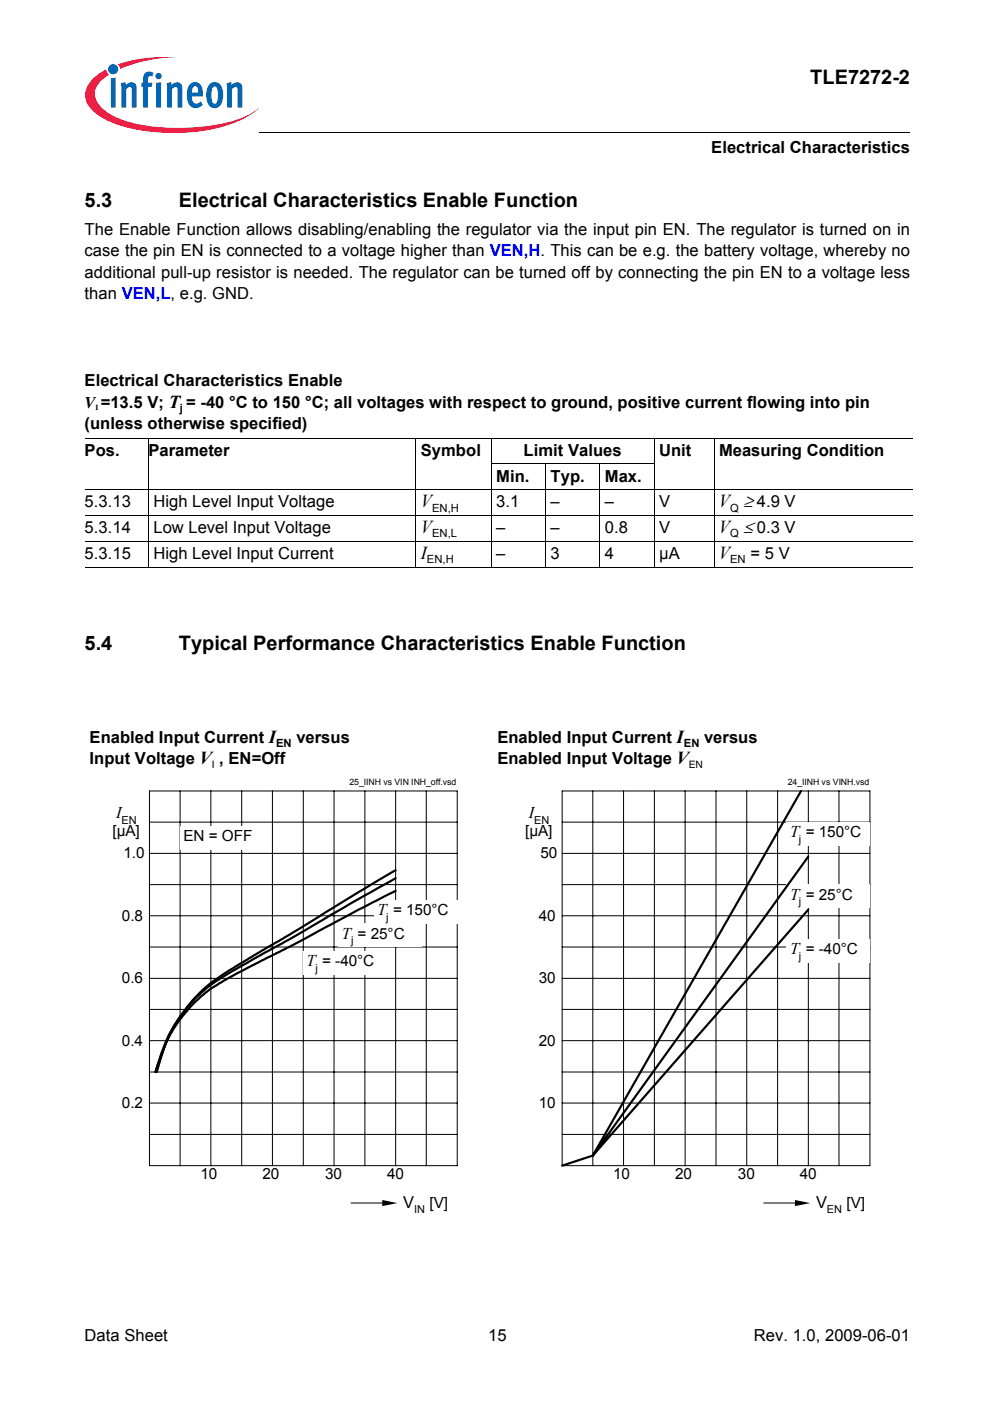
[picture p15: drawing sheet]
<svg xmlns="http://www.w3.org/2000/svg" width="210mm" height="297mm" viewBox="0 0 210 297" stroke-linecap="round" stroke-linejoin="round" font-family="sans-serif">
<defs><g id="words">
<g font-size="4.2">
<text x="171.8" y="17.8">TLE7272-2</text>
<text x="17.9" y="43.8">5.3</text>
<text x="37.9" y="43.8">Electrical Characteristics Enable Function</text>
<text x="17.9" y="137.9">5.4</text>
<text x="37.9" y="137.9">Typical Performance Characteristics Enable Function</text>
</g>
<g font-size="3.9">
<text x="89.2" y="107.6">V</text>
<text x="152.4" y="107.6">V ≥ 4.9 V</text>
<text x="89.2" y="113">V</text>
<text x="152.4" y="113">V ≤ 0.3 V</text>
<text x="89.2" y="118.5">I</text>
<text x="152.4" y="118.5">V</text>
</g>
<g font-size="3.5">
<text x="150.8" y="32.5">Electrical Characteristics</text>
<text x="17.9" y="49.7">The Enable Function allows disabling/enabling the regulator via the input pin EN. The regulator is turned on in</text>
<text x="17.9" y="54.3">case the pin EN is connected to a voltage higher than VEN,H. This can be e.g. the battery voltage, whereby no</text>
<text x="17.9" y="58.9">additional pull-up resistor is needed. The regulator can be turned off by connecting the pin EN to a voltage less</text>
<text x="17.9" y="63.5">than VEN,L, e.g. GND.</text>
<text x="17.9" y="81.8">Electrical Characteristics Enable</text>
<text x="17.9" y="86.4">V =13.5 V; T = -40 °C to 150 °C; all voltages with respect to ground, positive current flowing into pin</text>
<text x="17.9" y="91">(unless otherwise specified)</text>
<text x="17.9" y="96.6">Pos.</text>
<text x="31.5" y="96.6">Parameter</text>
<text x="89.2" y="96.6">Symbol</text>
<text x="111" y="96.6">Limit Values</text>
<text x="139.8" y="96.6">Unit</text>
<text x="152.4" y="96.6">Measuring Condition</text>
<text x="17.9" y="107.6">5.3.13</text>
<text x="32.5" y="107.6">High Level Input Voltage</text>
<text x="105.2" y="107.6">3.1</text>
<text x="105.2" y="102.1">Min.</text>
<text x="116.7" y="107.6">–</text>
<text x="116.7" y="102.1">Typ.</text>
<text x="128.2" y="107.6">–</text>
<text x="128.3" y="102.1">Max.</text>
<text x="139.8" y="107.6">V</text>
<text x="17.9" y="113">5.3.14</text>
<text x="32.5" y="113">Low Level Input Voltage</text>
<text x="105.2" y="113">–</text>
<text x="116.7" y="113">–</text>
<text x="128.2" y="113">0.8</text>
<text x="139.8" y="113">V</text>
<text x="17.9" y="118.5">5.3.15</text>
<text x="32.5" y="118.5">High Level Input Current</text>
<text x="105.2" y="118.5">–</text>
<text x="116.7" y="118.5">3</text>
<text x="128.2" y="118.5">4</text>
<text x="139.8" y="118.5">µA</text>
<text x="159.1" y="118.5">= 5 V</text>
<text x="19" y="157.5">Enabled Input Current I</text>
<text x="62.8" y="157.5">versus</text>
<text x="105.5" y="157.5">Enabled Input Current I</text>
<text x="149.3" y="157.5">versus</text>
<text x="19" y="162.1">Input Voltage V , EN=Off</text>
<text x="105.5" y="162.1">Enabled Input Voltage V</text>
<text x="24.6" y="173.5">I</text>
<text x="112.1" y="173.5">I</text>
<text x="167.5" y="177.5">T = 150°C</text>
<text x="167.5" y="190.8">T = 25°C</text>
<text x="80" y="194.1">T = 150°C</text>
<text x="72.5" y="199.1">T = 25°C</text>
<text x="167.5" y="202.4">T = -40°C</text>
<text x="65" y="204.8">T = -40°C</text>
<text x="85.5" y="256">V</text>
<text x="173" y="256">V</text>
<text x="17.9" y="284.4">Data Sheet</text>
<text x="103.5" y="284.4">15</text>
<text x="159.8" y="284.4">Rev. 1.0, 2009-06-01</text>
</g>
<g font-size="3.2">
<text x="23.9" y="177.1">[µA]</text>
<text x="38.9" y="178.3">EN = OFF</text>
<text x="111.4" y="177.1">[µA]</text>
<text x="26.2" y="182">1.0</text>
<text x="114.6" y="182">50</text>
<text x="25.9" y="195.2">0.8</text>
<text x="114.3" y="195.2">40</text>
<text x="25.9" y="208.5">0.6</text>
<text x="114.3" y="208.5">30</text>
<text x="25.9" y="221.7">0.4</text>
<text x="114.3" y="221.7">20</text>
<text x="25.9" y="235">0.2</text>
<text x="114.3" y="235">10</text>
<text x="42.5" y="250">10</text>
<text x="55.7" y="250">20</text>
<text x="69" y="250">30</text>
<text x="82.1" y="250">40</text>
<text x="130" y="250">10</text>
<text x="143.2" y="250">20</text>
<text x="156.5" y="250">30</text>
<text x="169.6" y="250">40</text>
<text x="91.1" y="256">[V]</text>
<text x="179.5" y="256">[V]</text>
</g>
<g font-size="2.4">
<text x="38.1" y="87.3">j</text>
<text x="91.6" y="108.5">EN,H</text>
<text x="91.6" y="113.9">EN,L</text>
<text x="154.8" y="108.5">Q</text>
<text x="154.8" y="113.9">Q</text>
<text x="90.5" y="119.4">EN,H</text>
<text x="154.8" y="119.4">EN</text>
<text x="58.5" y="158.4">EN</text>
<text x="145" y="158.4">EN</text>
</g>
<g font-size="2.3">
<text x="25.8" y="174.6">EN</text>
<text x="113.3" y="174.6">EN</text>
<text x="169.4" y="178.7">j</text>
<text x="169.4" y="191.9">j</text>
<text x="81.9" y="195.2">j</text>
<text x="74.4" y="200.2">j</text>
<text x="169.4" y="203.5">j</text>
<text x="66.9" y="206">j</text>
<text x="87.8" y="257.2">IN</text>
<text x="175.3" y="257.2">EN</text>
</g>
<g font-size="2.2">
<text x="44.9" y="162.9">I</text>
<text x="146" y="162.9">EN</text>
</g>
<g font-size="1.9">
<text x="74.1" y="166.5">25_IINH vs VIN INH_off.vsd</text>
<text x="167" y="166.5">24_IINH vs VINH.vsd</text>
</g>
<text font-size="1.6" x="20.3" y="87">I</text>
</g></defs>
<circle cx="24" cy="14.7" r="1.08" fill="#0166b3"/>
<g fill="#ed1a40">
<path d="M25 13.6l.8-.2a32.4 32.4 0 0 1 11.9-1.3 31.9 31.9 0 0 0-11.6 2.3l-.7 .2z"/>
<path d="M19.5 16.9a11.1 11.1 0 0 1 3-2.2l.2 .6 .4 .5a4.9 4.9 0 0 0-3 4.3 6.3 6.3 0 0 0 3.8 4.4 31.8 31.8 0 0 0 15.5 2.6 31.6 31.6 0 0 0 13.8-3l1.6-1.2a19.6 19.6 0 0 1-10.3 4.6 41.9 41.9 0 0 1-20.3-1.3 10.1 10.1 0 0 1-5.7-4.3 4.2 4.2 0 0 1 1-5z"/>
</g>
<g fill="#0166b3">
<path d="M23.5 16.6l1-.1v6.3h-1z"/>
<path d="M25.6 17.7l1-.3 .1 .6a1.21 1.21 0 0 1 1.4-.5 1.21 1.21 0 0 1 .9 1.3v4h-1.1v-4.1a.41 .41 0 0 0-.6-.2l-.5 .4v3.9h-1.1z"/>
<path d="M30.8 15.4l.8-.2 .8 .1 .2 .2-.3 .7h-.2a.47 .47 0 0 0-.7 .2v1.1h.9l-.2 .9h-.7v4.4h-1.1v-4.4h-.3v-.9h.3v-.7a1.75 1.75 0 0 1 .5-1.4z"/>
<path d="M35.3 17.7l1-.3 .1 .6a1.21 1.21 0 0 1 1.4-.5 1.21 1.21 0 0 1 .9 1.3v4h-1.1v-4.1a.41 .41 0 0 0-.6-.2l-.5 .4v3.9h-1.1z"/>
<path d="M48 17.7l1-.3 .1 .6a1.21 1.21 0 0 1 1.5-.5 1.21 1.21 0 0 1 .8 1.3v4h-1l-.1-4.1a.41 .41 0 0 0-.6-.2l-.5 .4v3.9h-1z"/>
<path d="M32.9 16.1a.7 .7 0 0 1 1.4 0 .7 .7 0 0 1-1.4 0zM33.1 17.6l1-.2v5.4h-1z"/>
<path d="M40.4 17.8a1.58 1.58 0 0 1 1.7-.2 1.58 1.58 0 0 1 .9 1.5v1.4h-2.3a1.08 1.08 0 0 0 .3 1.1 1.08 1.08 0 0 0 1.1 .2l.5-.3 .4 .7a1.87 1.87 0 0 1-2.2 .6 1.87 1.87 0 0 1-1.1-1.9v-1.7l.2-.8zM40.9 18.5l-.2 1.1h1.3v-.7a.58 .58 0 0 0-.4-.6 .58 .58 0 0 0-.7 .2z"/>
<path d="M44.6 17.7a1.75 1.75 0 0 1 1.9 0 1.75 1.75 0 0 1 .8 1.7v1.3a1.95 1.95 0 0 1-2.3 2.1 2.91 2.91 0 0 1-1.2-3.2 2.77 2.77 0 0 1 .8-1.9zM45.2 18.5a4.3 4.3 0 0 0 0 3.4l.3 .1a1.53 1.53 0 0 0 .7-1.9v-.4a1.18 1.18 0 0 0-.7-1.4z"/>
</g>
<path d="M17.9 29h46v5h-46z" fill="#fff"/>
<path d="M54.9 28l.1 .1z" fill="#000"/>
<g fill="none" stroke="#000" stroke-width=".21">
<path d="M55 28h137.8M17.9 92.9h175.6M31.5 92.8v27.5M88.2 92.8v27.5M104.1 98.4h34.6M104.2 92.8v27.5M115.7 98.3v22M127.2 98.3v22M138.7 92.8v27.5M151.4 92.8v27.5M17.9 103.8h175.6M17.9 109.3h175.6"/>
<path d="M17.9 114.8h175.6M17.9 120.2h175.6M31.7 167.7h65.2v79.4h-65.2zM31.7 174.3h65.2M38.2 167.7v79.4M44.7 167.7v79.4M51.2 167.7v79.4M57.8 167.7v79.4M64.3 167.7v79.4M70.8 167.7v79.4M77.4 167.7v79.4M83.9 167.7v79.4"/>
<path d="M90.4 167.7v79.4M31.7 194.2h65.2M31.7 187.6h65.2M31.7 180.9h65.2M31.7 214h65.2M31.7 207.4h65.2M31.7 200.8h65.2M31.7 233.9h65.2M31.7 227.3h65.2M31.7 220.6h65.2M31.7 240.5h65.2"/>
</g>
<path d="M71.8 195.8h17.6v5h-17.6z" fill="#fff"/>
<path d="M74.4 255.1h6.6" fill="none" stroke="#000" stroke-width=".21"/>
<path d="M81 254.4l3.2 .7-3.2 .6z" fill-rule="evenodd" fill="#000"/>
<g fill="#fff">
<path d="M64.3 201.6h17.6v5h-17.6z"/>
<path d="M79.3 190.9h17.6v4.9h-17.6z"/>
<path d="M38.2 175.2h17.6v4.9h-17.6z"/>
</g>
<path d="M83.9 184.5l-36.7 22.2a31.8 31.8 0 0 0-13.6 19.3l-.4 1.3M83.9 186.2l-36.6 20.9a31.7 31.7 0 0 0-14 18.9l-.3 1.3a31.6 31.6 0 0 1 8.2-14.7 24.4 24.4 0 0 1 5.9-4.5l3.3-1.8 12.7-6.5 13-7 7.8-3.9" fill="none" stroke="#000" stroke-width=".46"/>
<g fill="none" stroke="#000" stroke-width=".21">
<path d="M119.2 167.7h65.2v79.4h-65.2zM119.2 174.3h65.2M125.7 167.7v79.4M132.2 167.7v79.4M138.7 167.7v79.4M145.3 167.7v79.4M151.8 167.7v79.4M158.3 167.7v79.4M164.9 167.7v79.4M171.4 167.7v79.4M177.9 167.7v79.4M119.2 194.2h65.2"/>
<path d="M119.2 187.6h65.2M119.2 180.9h65.2M119.2 214h65.2M119.2 207.4h65.2M119.2 200.8h65.2M119.2 233.9h65.2M119.2 227.3h65.2M119.2 220.6h65.2M119.2 240.5h65.2"/>
</g>
<path d="M166.8 187.6h17.6v4.9h-17.6z" fill="#fff"/>
<path d="M161.9 255.1h6.7" fill="none" stroke="#000" stroke-width=".21"/>
<path d="M168.6 254.4l3.1 .7-3.1 .6z" fill-rule="evenodd" fill="#000"/>
<path d="M169.8 167.7l-44.1 77.3-6.5 2.1M171.4 181.6l-45.7 63.4 45.7-52.2" fill="none" stroke="#000" stroke-width=".46"/>
<g fill="#fff">
<path d="M166.8 199.1h17.6v5h-17.6z"/>
<path d="M166.8 174.3h17.6v5h-17.6z"/>
</g>
<use href="#words"/>
</svg>
